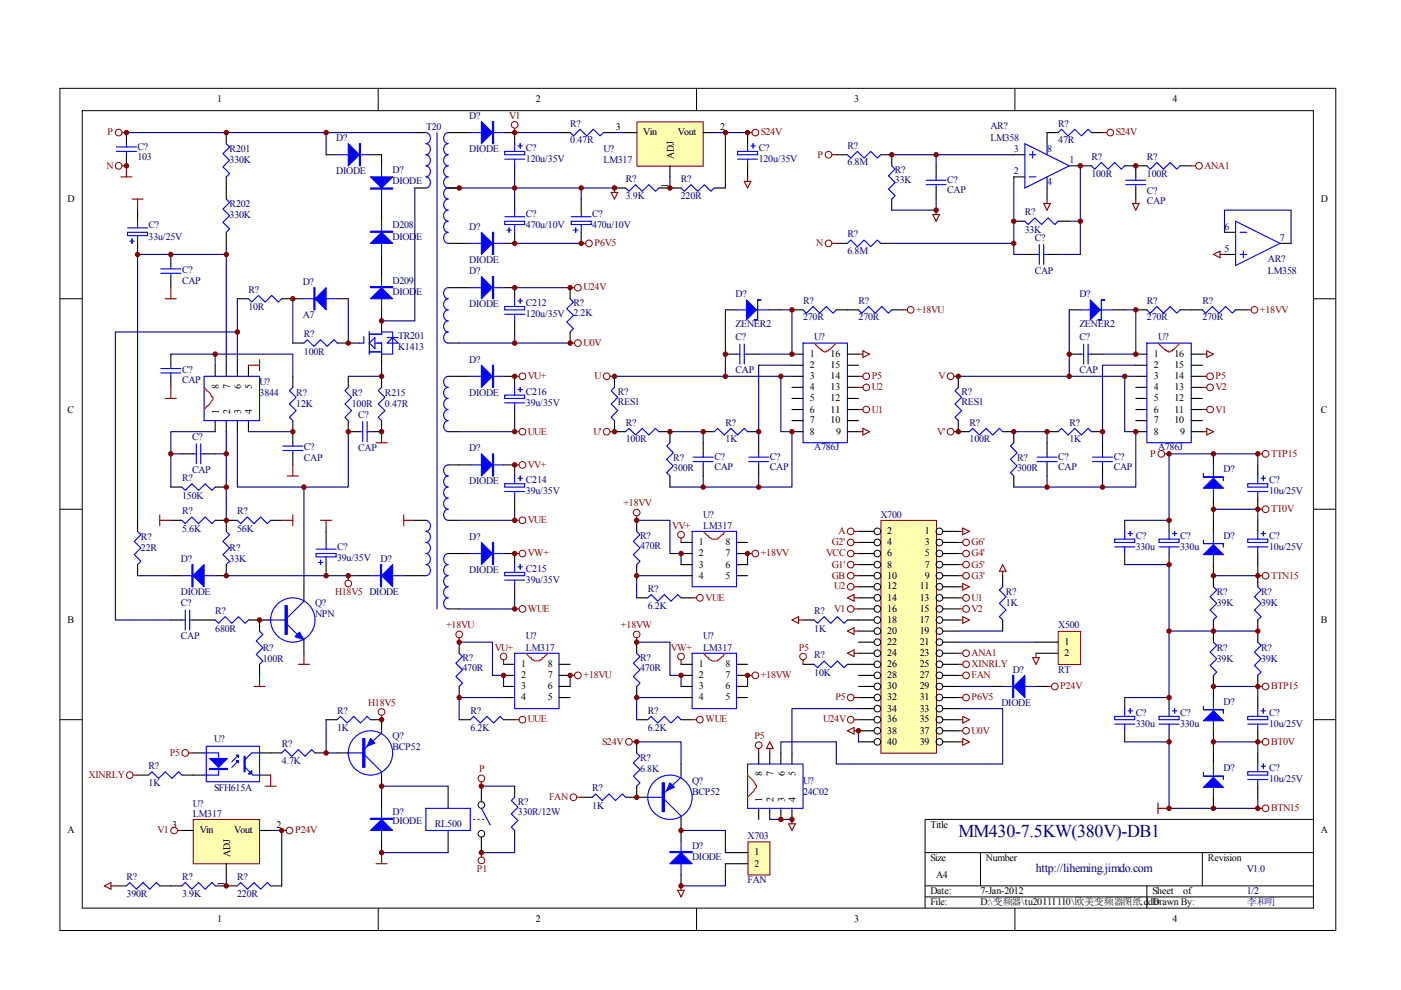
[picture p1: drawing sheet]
<svg xmlns="http://www.w3.org/2000/svg" width="297mm" height="210mm" viewBox="0 0 297 210" stroke-linecap="round" stroke-linejoin="round" font-family="sans-serif">
<defs><g id="words">
<text font-size="3.8" fill="#000080" x="203.2" y="177.5">MM430-7.5KW(380V)-DB1</text>
<text font-size="2.5" fill="#000080" x="219.6" y="184.8">http://liheming.jimdo.com</text>
<g font-size="2.1">
<text x="46.1" y="21.7">1</text>
<text x="113.6" y="21.7">2</text>
<text x="181.1" y="21.7">3</text>
<text x="248.6" y="21.7">4</text>
<text x="130.6" y="27.5">3</text>
<text x="136.4" y="28.7">Vin</text>
<text x="143.7" y="28.7">Vout</text>
<text x="152.7" y="27.5">2</text>
<text x="142.8" y="33.7" transform="rotate(-90 142.8 33.7)">ADJ</text>
<text x="141.6" y="39.9" transform="rotate(-90 141.6 39.9)">1</text>
<text x="14.3" y="42.8">D</text>
<text x="280.1" y="42.8">D</text>
<text x="171.7" y="75.7">1</text>
<text x="176.1" y="75.7">16</text>
<text x="244.6" y="75.7">1</text>
<text x="249" y="75.7">16</text>
<text x="46.4" y="82.4" transform="rotate(-90 46.4 82.4)">8</text>
<text x="48.8" y="82.4" transform="rotate(-90 48.8 82.4)">7</text>
<text x="51.1" y="82.4" transform="rotate(-90 51.1 82.4)">6</text>
<text x="53.4" y="82.4" transform="rotate(-90 53.4 82.4)">5</text>
<text x="171.7" y="78.1">2</text>
<text x="171.7" y="80.4">3</text>
<text x="171.7" y="82.7">4</text>
<text x="176.1" y="82.7">13</text>
<text x="176.1" y="80.4">14</text>
<text x="176.1" y="78.1">15</text>
<text x="244.6" y="78.1">2</text>
<text x="244.6" y="80.4">3</text>
<text x="244.6" y="82.7">4</text>
<text x="249" y="82.7">13</text>
<text x="249" y="80.4">14</text>
<text x="249" y="78.1">15</text>
<text x="14.3" y="87.5">C</text>
<text x="46.4" y="87.8" transform="rotate(-90 46.4 87.8)">1</text>
<text x="48.8" y="87.8" transform="rotate(-90 48.8 87.8)">2</text>
<text x="51.1" y="87.8" transform="rotate(-90 51.1 87.8)">3</text>
<text x="53.4" y="87.8" transform="rotate(-90 53.4 87.8)">4</text>
<text x="171.7" y="85.1">5</text>
<text x="171.7" y="87.5">6</text>
<text x="171.7" y="89.8">7</text>
<text x="176.1" y="89.8">10</text>
<text x="176.1" y="87.5">11</text>
<text x="176.1" y="85.1">12</text>
<text x="244.6" y="85.1">5</text>
<text x="244.6" y="87.5">6</text>
<text x="244.6" y="89.8">7</text>
<text x="249" y="89.8">10</text>
<text x="249" y="87.5">11</text>
<text x="249" y="85.1">12</text>
<text x="280.1" y="87.5">C</text>
<text x="171.7" y="92.1">8</text>
<text x="177.3" y="92.1">9</text>
<text x="244.6" y="92.1">8</text>
<text x="250.2" y="92.1">9</text>
<text x="188.1" y="113.3">2</text>
<text x="196.1" y="113.3">1</text>
<text x="148.2" y="115.6">1</text>
<text x="148.2" y="118">2</text>
<text x="153.8" y="118">7</text>
<text x="153.8" y="115.6">8</text>
<text x="188.1" y="115.6">4</text>
<text x="188.1" y="118">6</text>
<text x="196.1" y="115.6">3</text>
<text x="196.1" y="118">5</text>
<text x="148.2" y="120.3">3</text>
<text x="148.2" y="122.7">4</text>
<text x="153.8" y="122.7">5</text>
<text x="153.8" y="120.3">6</text>
<text x="188.1" y="120.3">8</text>
<text x="188.1" y="122.7">10</text>
<text x="188.1" y="125">12</text>
<text x="195" y="125">11</text>
<text x="196.1" y="120.3">7</text>
<text x="196.1" y="122.7">9</text>
<text x="188.1" y="127.4">14</text>
<text x="188.1" y="129.7">16</text>
<text x="195" y="127.4">13</text>
<text x="195" y="129.7">15</text>
<text x="14.3" y="132.1">B</text>
<text x="188.1" y="132.1">18</text>
<text x="188.1" y="134.4">20</text>
<text x="188.1" y="136.8">22</text>
<text x="195" y="132.1">17</text>
<text x="195" y="134.4">19</text>
<text x="195" y="136.8">21</text>
<text x="225.7" y="136.8">1</text>
<text x="280.1" y="132.1">B</text>
<text x="110.5" y="141.5">1</text>
<text x="110.5" y="143.8">2</text>
<text x="116.2" y="143.8">7</text>
<text x="116.2" y="141.5">8</text>
<text x="148.2" y="141.5">1</text>
<text x="148.2" y="143.8">2</text>
<text x="153.8" y="143.8">7</text>
<text x="153.8" y="141.5">8</text>
<text x="188.1" y="139.1">24</text>
<text x="188.1" y="141.5">26</text>
<text x="188.1" y="143.8">28</text>
<text x="195" y="139.1">23</text>
<text x="195" y="141.5">25</text>
<text x="195" y="143.8">27</text>
<text x="225.7" y="139.1">2</text>
<text x="110.5" y="146.1">3</text>
<text x="110.5" y="148.5">4</text>
<text x="116.2" y="148.5">5</text>
<text x="116.2" y="146.1">6</text>
<text x="148.2" y="146.1">3</text>
<text x="148.2" y="148.5">4</text>
<text x="153.8" y="148.5">5</text>
<text x="153.8" y="146.1">6</text>
<text x="188.1" y="146.1">30</text>
<text x="188.1" y="148.5">32</text>
<text x="195" y="146.1">29</text>
<text x="195" y="148.5">31</text>
<text x="188.1" y="150.9">34</text>
<text x="188.1" y="153.2">36</text>
<text x="188.1" y="155.5">38</text>
<text x="195" y="150.9">33</text>
<text x="195" y="153.2">35</text>
<text x="195" y="155.5">37</text>
<text x="188.1" y="157.9">40</text>
<text x="195" y="157.9">39</text>
<text x="161.6" y="164.6" transform="rotate(-90 161.6 164.6)">8</text>
<text x="164" y="164.6" transform="rotate(-90 164 164.6)">7</text>
<text x="166.4" y="164.6" transform="rotate(-90 166.4 164.6)">6</text>
<text x="168.7" y="164.6" transform="rotate(-90 168.7 164.6)">5</text>
<text x="161.6" y="169.9" transform="rotate(-90 161.6 169.9)">1</text>
<text x="164" y="169.9" transform="rotate(-90 164 169.9)">2</text>
<text x="166.4" y="169.9" transform="rotate(-90 166.4 169.9)">3</text>
<text x="168.7" y="169.9" transform="rotate(-90 168.7 169.9)">4</text>
<text x="14.3" y="176.7">A</text>
<text x="36.5" y="175.5">3</text>
<text x="42.3" y="176.7">Vin</text>
<text x="49.6" y="176.7">Vout</text>
<text x="58.6" y="175.5">2</text>
<text x="197.3" y="175.5">Title</text>
<text x="280.1" y="176.7">A</text>
<text x="48.8" y="181.7" transform="rotate(-90 48.8 181.7)">ADJ</text>
<text x="159.9" y="181.4">1</text>
<text x="159.9" y="183.7">2</text>
<text x="197.3" y="182.6">Size</text>
<text x="209" y="182.6">Number</text>
<text x="256.1" y="182.6">Revision</text>
<text x="47.6" y="187.8" transform="rotate(-90 47.6 187.8)">1</text>
<text x="197.3" y="189.6">Date:</text>
<text x="197.3" y="192">File:</text>
<text x="198.5" y="186.1">A4</text>
<text x="207.9" y="189.6">7-Jan-2012</text>
<text x="207.9" y="192">D:\变频器\tu20111110\欧美变频器图纸.ddb</text>
<text x="244.3" y="189.6">Sheet</text>
<text x="244.3" y="192">Drawn By:</text>
<text x="250.9" y="189.6">of</text>
<text x="46.1" y="195.5">1</text>
<text x="113.6" y="195.5">2</text>
<text x="181.1" y="195.5">3</text>
<text x="248.6" y="195.5">4</text>
</g>
<g font-size="2.1" fill="#800000">
<text x="22.8" y="28.7">P</text>
<text x="107.9" y="25.2">V1</text>
<text x="161.3" y="28.7">S24V</text>
<text x="236.6" y="28.7">S24V</text>
<text x="22.6" y="35.7">N</text>
<text x="173.3" y="33.5">P</text>
<text x="255.4" y="35.7">ANA1</text>
<text x="126.1" y="52.2">P6V5</text>
<text x="173.1" y="52.2">N</text>
<text x="123.7" y="61.6">U24V</text>
<text x="194.2" y="66.3">+18VU</text>
<text x="267.1" y="66.3">+18VV</text>
<text x="123.7" y="73.3">U0V</text>
<text x="111.9" y="80.4">VU+</text>
<text x="126.1" y="80.4">U</text>
<text x="184.8" y="80.4">P5</text>
<text x="184.8" y="82.7">U2</text>
<text x="199" y="80.4">V</text>
<text x="257.7" y="80.4">P5</text>
<text x="257.7" y="82.7">V2</text>
<text x="184.8" y="87.5">U1</text>
<text x="257.7" y="87.5">V1</text>
<text x="111.9" y="92.1">UUE</text>
<text x="125.8" y="92.1">U'</text>
<text x="198.7" y="92.1">V'</text>
<text x="111.9" y="99.2">VV+</text>
<text x="243.8" y="96.9">P</text>
<text x="269.5" y="96.9">TTP15</text>
<text x="132.2" y="107.4">+18VV</text>
<text x="111.9" y="110.9">VUE</text>
<text x="142.5" y="112.1">VV+</text>
<text x="177.8" y="113.3">A</text>
<text x="269.5" y="108.6">TT0V</text>
<text x="111.9" y="118">VW+</text>
<text x="161.3" y="118">+18VV</text>
<text x="175.2" y="118">VCC</text>
<text x="176.4" y="115.6">G2'</text>
<text x="206" y="115.6">G6'</text>
<text x="206" y="118">G4'</text>
<text x="176.4" y="122.7">GB</text>
<text x="176.4" y="120.3">G1'</text>
<text x="176.9" y="125">U2</text>
<text x="206" y="120.3">G5'</text>
<text x="206" y="122.7">G3'</text>
<text x="269.5" y="122.7">TTN15</text>
<text x="71" y="126.2">H18V5 DIODE</text>
<text x="111.9" y="129.7">WUE</text>
<text x="149.6" y="127.4">VUE</text>
<text x="176.9" y="129.7">V1</text>
<text x="206" y="127.4">U1</text>
<text x="206" y="129.7">V2</text>
<text x="94.6" y="133.2">+18VU</text>
<text x="104.9" y="137.9">VU+</text>
<text x="131.7" y="133.2">+18VW</text>
<text x="142.2" y="137.9">VW+</text>
<text x="169.3" y="137.9">P5</text>
<text x="123.7" y="143.8">+18VU</text>
<text x="161.3" y="143.8">+18VW</text>
<text x="206" y="143.8">FAN</text>
<text x="206" y="141.5">XINRLY</text>
<text x="206" y="139.1">ANA1</text>
<text x="78.1" y="149.7">H18V5</text>
<text x="177.1" y="148.5">P5</text>
<text x="206" y="148.5">P6V5</text>
<text x="224.8" y="146.1">P24V</text>
<text x="269.5" y="146.1">BTP15</text>
<text x="111.9" y="153.2">UUE</text>
<text x="149.6" y="153.2">WUE</text>
<text x="174.5" y="153.2">U24V</text>
<text x="206" y="155.5">U0V</text>
<text x="36" y="160.3">P5</text>
<text x="127.7" y="157.9">S24V</text>
<text x="159.9" y="156.7">P5</text>
<text x="269.5" y="157.9">BT0V</text>
<text x="18.8" y="164.9">XINRLY</text>
<text x="101.6" y="163.8">P</text>
<text x="116.4" y="169.6">FAN</text>
<text x="269.5" y="172">BTN15</text>
<text x="33.4" y="176.7">V1</text>
<text x="62.6" y="176.7">P24V</text>
<text x="101.1" y="184.9">P1</text>
</g>
<g font-size="2.1" fill="#000080">
<text x="71.3" y="29.9">D?</text>
<text x="90.3" y="27.5">T20</text>
<text x="99.5" y="25.2">D?</text>
<text x="120.9" y="26.9">R?</text>
<text x="210" y="27.3">AR?</text>
<text x="210" y="29.9">LM358</text>
<text x="224.4" y="26.9">R?</text>
<text x="29.1" y="31.8">C?</text>
<text x="29.1" y="33.9">103</text>
<text x="48.7" y="32.3">R201</text>
<text x="48.7" y="34.6">330K</text>
<text x="99.5" y="32.3">DIODE</text>
<text x="111.5" y="32">C?</text>
<text x="111.5" y="34.4">120u/35V</text>
<text x="120.9" y="30.3">0.47R</text>
<text x="127.9" y="32.3">U?</text>
<text x="127.9" y="34.6">LM317</text>
<text x="160.9" y="32">C?</text>
<text x="160.9" y="34.4">120u/35V</text>
<text x="179.7" y="31.5">R?</text>
<text x="179.7" y="35.1">6.8M</text>
<text x="215" y="32.3">3</text>
<text x="222" y="32.3">8</text>
<text x="224.4" y="30.3">47R</text>
<text x="226.7" y="34.6">1</text>
<text x="231.4" y="33.9">R?</text>
<text x="243.2" y="33.9">R?</text>
<text x="71.3" y="36.9">DIODE</text>
<text x="83.2" y="36.7">D?</text>
<text x="83.2" y="39">DIODE</text>
<text x="132.7" y="38.6">R?</text>
<text x="144.4" y="38.6">R?</text>
<text x="189.7" y="36.7">R?</text>
<text x="189.7" y="38.8">33K</text>
<text x="200.8" y="38.8">C?</text>
<text x="200.8" y="40.9">CAP</text>
<text x="215" y="36.9">2</text>
<text x="222" y="39.3">4</text>
<text x="231.4" y="37.6">100R</text>
<text x="243.2" y="37.6">100R</text>
<text x="243.2" y="41.2">C?</text>
<text x="48.7" y="44">R202</text>
<text x="48.7" y="46.3">330K</text>
<text x="111.5" y="46.1">C?</text>
<text x="125.6" y="46.1">C?</text>
<text x="132.7" y="42.1">3.9K</text>
<text x="144.4" y="42.1">220R</text>
<text x="217.3" y="45.6">R?</text>
<text x="243.2" y="43.3">CAP</text>
<text x="31.5" y="48.4">C?</text>
<text x="31.5" y="50.8">33u/25V</text>
<text x="83.2" y="48.4">D208</text>
<text x="83.2" y="50.8">DIODE</text>
<text x="99.5" y="48.7">D?</text>
<text x="111.5" y="48.4">470u/10V</text>
<text x="125.6" y="48.4">470u/10V</text>
<text x="179.7" y="50.3">R?</text>
<text x="179.7" y="53.9">6.8M</text>
<text x="217.3" y="49.4">33K</text>
<text x="219.4" y="51.1">C?</text>
<text x="259.6" y="53.4">5</text>
<text x="259.6" y="48.7">6</text>
<text x="271.4" y="51.1">7</text>
<text x="38.6" y="57.8">C?</text>
<text x="99.5" y="55.7">DIODE</text>
<text x="99.5" y="58.1">D?</text>
<text x="219.4" y="58.1">CAP</text>
<text x="268.8" y="55.5">AR?</text>
<text x="268.8" y="58.1">LM358</text>
<text x="38.6" y="60.2">CAP</text>
<text x="52.7" y="62.1">R?</text>
<text x="52.7" y="65.8">10R</text>
<text x="64.2" y="60.5">D?</text>
<text x="83.2" y="60.2">D209</text>
<text x="83.2" y="62.5">DIODE</text>
<text x="99.5" y="65.1">DIODE</text>
<text x="111.5" y="64.9">C212</text>
<text x="121.6" y="64.9">R?</text>
<text x="156" y="63">D?</text>
<text x="170.3" y="64.4">R?</text>
<text x="182" y="64.4">R?</text>
<text x="228.9" y="63">D?</text>
<text x="243.2" y="64.4">R?</text>
<text x="254.9" y="64.4">R?</text>
<text x="64.2" y="67.5">A7</text>
<text x="64.4" y="71.5">R?</text>
<text x="84.4" y="71.9">TR201</text>
<text x="111.5" y="67.2">120u/35V</text>
<text x="121.6" y="67">2.2K</text>
<text x="156" y="69.4">ZENER2</text>
<text x="170.3" y="67.9">270R</text>
<text x="182" y="67.9">270R</text>
<text x="228.9" y="69.4">ZENER2</text>
<text x="243.2" y="67.9">270R</text>
<text x="254.9" y="67.9">270R</text>
<text x="64.4" y="75.2">100R</text>
<text x="84.4" y="74.3">K1413</text>
<text x="99.5" y="76.9">D?</text>
<text x="156" y="72.2">C?</text>
<text x="172.6" y="72.2">U?</text>
<text x="228.9" y="72.2">C?</text>
<text x="245.5" y="72.2">U?</text>
<text x="38.6" y="79">C?</text>
<text x="38.6" y="81.3">CAP</text>
<text x="55" y="81.5">U?</text>
<text x="55" y="83.9">3844</text>
<text x="62.8" y="83.9">R?</text>
<text x="74.6" y="83.9">R?</text>
<text x="81.6" y="83.9">R215</text>
<text x="99.5" y="83.9">DIODE</text>
<text x="111.5" y="83.7">C216</text>
<text x="131" y="83.7">R?</text>
<text x="156" y="79">CAP</text>
<text x="203.9" y="83.7">R?</text>
<text x="228.9" y="79">CAP</text>
<text x="62.8" y="86.3">12K</text>
<text x="74.6" y="86.3">100R</text>
<text x="75.9" y="88.6">C?</text>
<text x="81.6" y="86.3">0.47R</text>
<text x="111.5" y="86">39u/35V</text>
<text x="131" y="85.8">RES1</text>
<text x="203.9" y="85.8">RES1</text>
<text x="40.7" y="93.3">C?</text>
<text x="64.4" y="95.4">C?</text>
<text x="75.9" y="95.7">CAP</text>
<text x="99.5" y="95.7">D?</text>
<text x="132.7" y="90.3">R?</text>
<text x="132.7" y="93.7">100R</text>
<text x="153.8" y="90.3">R?</text>
<text x="153.8" y="93.7">1K</text>
<text x="172.6" y="95.4">A786J</text>
<text x="205.6" y="90.3">R?</text>
<text x="205.6" y="93.7">100R</text>
<text x="226.7" y="90.3">R?</text>
<text x="226.7" y="93.7">1K</text>
<text x="245.5" y="95.4">A786J</text>
<text x="40.7" y="100.3">CAP</text>
<text x="64.4" y="97.8">CAP</text>
<text x="142.7" y="97.8">R?</text>
<text x="142.7" y="99.9">300R</text>
<text x="151.5" y="97.6">C?</text>
<text x="151.5" y="99.7">CAP</text>
<text x="163.2" y="97.6">C?</text>
<text x="163.2" y="99.7">CAP</text>
<text x="215.6" y="97.8">R?</text>
<text x="215.6" y="99.9">300R</text>
<text x="224.4" y="97.6">C?</text>
<text x="224.4" y="99.7">CAP</text>
<text x="236.1" y="97.6">C?</text>
<text x="236.1" y="99.7">CAP</text>
<text x="259.4" y="100.1">D?</text>
<text x="38.6" y="102">R?</text>
<text x="38.6" y="105.8">150K</text>
<text x="99.5" y="102.7">DIODE</text>
<text x="111.5" y="102.5">C214</text>
<text x="111.5" y="104.8">39u/35V</text>
<text x="269.1" y="102.5">C?</text>
<text x="269.1" y="104.8">10u/25V</text>
<text x="38.6" y="109.1">R?</text>
<text x="38.6" y="112.8">5.6K</text>
<text x="50.3" y="109.1">R?</text>
<text x="50.3" y="112.8">56K</text>
<text x="149.1" y="109.7">U?</text>
<text x="149.1" y="112.1">LM317</text>
<text x="186.7" y="109.7">X700</text>
<text x="29.9" y="114.5">R?</text>
<text x="29.9" y="116.8">22R</text>
<text x="38.4" y="119.1">D?</text>
<text x="48.7" y="116.8">R?</text>
<text x="48.7" y="119.1">33K</text>
<text x="71.5" y="116.6">C?</text>
<text x="71.5" y="118.9">39u/35V</text>
<text x="80.7" y="119.1">D?</text>
<text x="99.5" y="114.5">D?</text>
<text x="135.7" y="114.2">R?</text>
<text x="135.7" y="116.3">470R</text>
<text x="240.8" y="114.2">C?</text>
<text x="240.8" y="116.6">330u</text>
<text x="250.2" y="114.2">C?</text>
<text x="250.2" y="116.6">330u</text>
<text x="259.4" y="114.2">D?</text>
<text x="269.1" y="114.2">C?</text>
<text x="269.1" y="116.6">10u/25V</text>
<text x="99.5" y="121.5">DIODE</text>
<text x="111.5" y="121.3">C215</text>
<text x="111.5" y="123.6">39u/35V</text>
<text x="137.3" y="125.5">R?</text>
<text x="38.4" y="126.2">DIODE</text>
<text x="38.4" y="128.5">C?</text>
<text x="45.6" y="130.1">R?</text>
<text x="66.8" y="128.5">Q?</text>
<text x="66.8" y="130.9">NPN</text>
<text x="137.3" y="129.2">6.2K</text>
<text x="172.6" y="130.1">R?</text>
<text x="213.3" y="126.2">R?</text>
<text x="213.3" y="128.5">1K</text>
<text x="258" y="126.2">R?</text>
<text x="258" y="128.5">39K</text>
<text x="267.4" y="126.2">R?</text>
<text x="267.4" y="128.5">39K</text>
<text x="38.4" y="135.6">CAP</text>
<text x="45.6" y="134">680R</text>
<text x="55.7" y="137.9">R?</text>
<text x="111.5" y="135.6">U?</text>
<text x="111.5" y="137.9">LM317</text>
<text x="149.1" y="135.6">U?</text>
<text x="149.1" y="137.9">LM317</text>
<text x="172.6" y="134">1K</text>
<text x="224.4" y="133.2">X500</text>
<text x="258" y="137.9">R?</text>
<text x="267.4" y="137.9">R?</text>
<text x="55.7" y="140.3">100R</text>
<text x="98" y="140.1">R?</text>
<text x="98" y="142.2">470R</text>
<text x="135.7" y="140.1">R?</text>
<text x="135.7" y="142.2">470R</text>
<text x="172.6" y="139.5">R?</text>
<text x="172.6" y="143.4">10K</text>
<text x="214.7" y="142.6">D?</text>
<text x="224.4" y="142.6">RT</text>
<text x="258" y="140.3">39K</text>
<text x="267.4" y="140.3">39K</text>
<text x="212.3" y="149.7">DIODE</text>
<text x="259.4" y="149.5">D?</text>
<text x="71.5" y="151.3">R?</text>
<text x="71.5" y="155">1K</text>
<text x="99.7" y="151.3">R?</text>
<text x="99.7" y="155">6.2K</text>
<text x="137.3" y="151.3">R?</text>
<text x="137.3" y="155">6.2K</text>
<text x="240.8" y="151.8">C?</text>
<text x="240.8" y="154.1">330u</text>
<text x="250.2" y="151.8">C?</text>
<text x="250.2" y="154.1">330u</text>
<text x="269.1" y="151.8">C?</text>
<text x="269.1" y="154.1">10u/25V</text>
<text x="45.4" y="157.4">U?</text>
<text x="59.8" y="158.3">R?</text>
<text x="59.8" y="161.9">4.7K</text>
<text x="83.2" y="156.7">Q?</text>
<text x="83.2" y="159.1">BCP52</text>
<text x="135.7" y="161.4">R?</text>
<text x="31.5" y="163.1">R?</text>
<text x="31.5" y="166.6">1K</text>
<text x="45.4" y="167.7">SFH615A</text>
<text x="125.6" y="167.7">R?</text>
<text x="135.7" y="163.8">6.8K</text>
<text x="146.7" y="166.1">Q?</text>
<text x="170.3" y="166.1">U?</text>
<text x="259.4" y="163.5">D?</text>
<text x="269.1" y="163.5">C?</text>
<text x="269.1" y="165.9">10u/25V</text>
<text x="40.9" y="171">U?</text>
<text x="40.9" y="173.2">LM317</text>
<text x="83.2" y="172.7">D?</text>
<text x="109.8" y="170.6">R?</text>
<text x="109.8" y="172.7">330R/12W</text>
<text x="125.6" y="171.5">1K</text>
<text x="146.7" y="168.5">BCP52</text>
<text x="170.3" y="168.5">24C02</text>
<text x="83.2" y="174.8">DIODE</text>
<text x="92.2" y="175.3">RL500</text>
<text x="158.5" y="177.9">X703</text>
<text x="146.7" y="180">D?</text>
<text x="146.7" y="182.3">DIODE</text>
<text x="264.3" y="184.9">V1.0</text>
<text x="26.8" y="186.5">R?</text>
<text x="26.8" y="190.1">390R</text>
<text x="38.6" y="186.5">R?</text>
<text x="38.6" y="190.1">3.9K</text>
<text x="50.3" y="186.5">R?</text>
<text x="50.3" y="190.1">220R</text>
<text x="158.5" y="187.3">FAN</text>
<text x="264.3" y="189.6">1/2</text>
<text x="264.3" y="192">李和明</text>
</g>
</g></defs>
<g fill="none" stroke="#000" stroke-width=".21">
<path d="M12.7 18.7h270.5v178.6h-270.5zM80.2 18.7v4.7M147.7 18.7v4.7M215.2 18.7v4.7M17.4 23.5h261.1v169h-261.1zM12.7 63.3h4.7M278.4 63.3h4.7M12.7 108h4.7M278.4 108h4.7M12.7 152.6h4.7M278.4 152.6h4.7M278.4 173.7h-82.3v18.8"/>
<path d="M80.2 192.5v4.7M147.7 192.5v4.7M196.1 180.8h82.3M196.1 187.8h82.3M196.1 190.2h82.3M207.9 180.8v7M215.2 192.5v4.7M243.2 187.8v4.7M254.9 180.8v7"/>
</g>
<g fill="none" stroke="#000" stroke-width=".23">
<path d="M48 28.1v2.4M48 37.5v4.7M69.1 32.8h2.4M78.5 32.8h2.4v2.4M88 28.1h2.3M88 39.9h2.3M95 28.1h4.7M95 39.9h2.4M106.8 28.1h2.3M29.2 44.6v2.3M29.2 51.6v2.3M36.2 53.9v2.4"/>
<path d="M36.2 58.6v2.4M48 49.3v2.3M80.9 42.2v4.7M80.9 53.9v4.7M95 51.6h4.7M106.8 51.6h2.3M36.2 75.1v2.3M36.2 79.8v2.3M45.6 77.4v2.4M48 77.4v2.4M50.3 77.4v2.4M50.3 63.3h2.4"/>
<path d="M52.7 77.4v2.4M59.7 63.3h4.7M62.1 72.7h2.3M62.1 79.8v2.3M71.5 72.7h4.7M71.5 63.3h2.3M73.8 79.8v2.3M80.9 65.7v4.7M80.9 75.1v2.3M80.9 79.8v2.3M95 72.7h2.4M95 61h4.7"/>
<path d="M95 79.8h4.7M106.8 61h2.3M106.8 79.8h2.3M38.6 96.2h2.3M43.3 96.2h2.3M45.6 89.2v2.3M48 89.2v2.3M50.3 89.2v2.3M52.7 89.2v2.3M62.1 89.2v4.7M62.1 96.2v2.4M73.8 89.2v2.3h2.4"/>
<path d="M80.9 89.2v2.3h-2.4M95 91.5h2.4M95 98.6h4.7M106.8 98.6h2.3M29.2 110.3v2.4M29.2 119.7v2.4M36.2 110.3h2.4M36.2 103.3h2.4M45.6 110.3h4.7M45.6 103.3h2.4M48 119.7v2.4h-2.4M48 110.3v2.4"/>
<path d="M57.4 110.3h2.3M69.1 112.7v2.3M69.1 119.7v2.4M88 110.3h2.3M95 110.3h2.4M95 117.4h4.7M106.8 117.4h2.3M36.2 122.1h2.4M36.2 131.5h2.4M40.9 131.5h4.7M52.7 131.5h4.7M55 131.5v2.3"/>
<path d="M64.4 124.4v2.4M64.4 136.2v2.3M76.2 122.1h2.3M85.6 122.1h4.7M95 129.1h2.4M55 140.9v2.3"/>
</g>
<g fill="none" stroke="#00f" stroke-width=".23">
<path d="M48 30.5l.7 .7-1.4 1.4 1.4 1.4-1.4 1.4 1.4 1.4-.7 .7M71.5 32.8h7M80.9 35.2v7M90.3 28.1a1.2 1.2 0 0 1 .9 1.2 1.2 1.2 0 0 1-.9 1.2 1.2 1.2 0 0 1 .9 1.1 1.2 1.2 0 0 1-.9 1.2 1.2 1.2 0 0 1 .9 1.2 1.2 1.2 0 0 1-.9 1.2 1.2 1.2 0 0 1 .9 1.1 1.2 1.2 0 0 1-.9 1.2 1.2 1.2 0 0 1 .9 1.2 1.2 1.2 0 0 1-.9 1.2M92.7 28.1v101M95 28.1a1.2 1.2 0 0 0-.9 1.2 1.2 1.2 0 0 0 .9 1.2 1.21 1.21 0 0 0-.9 1.1 1.21 1.21 0 0 0 .9 1.2 1.2 1.2 0 0 0-.9 1.2 1.2 1.2 0 0 0 .9 1.2 1.2 1.2 0 0 0-.9 1.1 1.2 1.2 0 0 0 .9 1.2 1.2 1.2 0 0 0-.9 1.2 1.2 1.2 0 0 0 .9 1.2 1.2 1.2 0 0 0-.9 1.1 1.2 1.2 0 0 0 .9 1.2 1.2 1.2 0 0 0-.9 1.2 1.2 1.2 0 0 0 .9 1.2 1.2 1.2 0 0 0-.9 1.1 1.2 1.2 0 0 0 .9 1.2 1.21 1.21 0 0 0-.9 1.2 1.21 1.21 0 0 0 .9 1.2 1.2 1.2 0 0 0-.9 1.1 1.2 1.2 0 0 0 .9 1.2M99.7 28.1h7.1M27 49.3h4.3v.7h-4.3zM27 48.3h4.3M27.5 51.1h1M28 50.7v.9M29.2 46.9v1.4"/>
<path d="M29.2 50v1.6M34.1 57h4.2M34.1 57.9h4.2M36.2 56.3v.7M36.2 57.9v.7M48 42.2l.7 .7-1.4 1.4 1.4 1.4-1.4 1.4 1.4 1.4-.7 .8M80.9 46.9v7M80.9 58.6v7.1M99.7 51.6h7.1M34.1 78.1h4.2M34.1 79.1h4.2M36.2 77.4v.7"/>
<path d="M36.2 79.1v.7M43.3 79.8h11.7v9.4h-11.7zM52.7 63.3l.7 .7 1.4-1.4 1.4 1.4 1.4-1.4 1.4 1.4 .7-.7M64.4 72.7l.7-.7 1.5 1.4 1.4-1.4 1.4 1.4 1.4-1.4 .7 .7M64.4 63.3h7.1M77.1 71.3v1.4h-.9M78.3 70.9h2.6v-.5h2.3v4.7h-2.3v-2.4h-1.4M78.3 70.4v4.7M78.3 74.6h2.6M78.3 72.7l1.2-1.1v2.3zM82.1 72.7l1.1-1.1 1.2 1.1zM82.1 71.6h2.3"/>
<path d="M95 65.7a1.2 1.2 0 0 0-.9 1.2 1.2 1.2 0 0 0 .9 1.1 1.2 1.2 0 0 0-.9 1.2 1.2 1.2 0 0 0 .9 1.2 1.2 1.2 0 0 0-.9 1.2 1.2 1.2 0 0 0 .9 1.1M95 61a1.2 1.2 0 0 0-.9 1.2 1.2 1.2 0 0 0 .9 1.1 1.2 1.2 0 0 0-.9 1.2 1.2 1.2 0 0 0 .9 1.2M95 79.8a1.2 1.2 0 0 0-.9 1.2 1.2 1.2 0 0 0 .9 1.1 1.2 1.2 0 0 0-.9 1.2 1.2 1.2 0 0 0 .9 1.2 1.2 1.2 0 0 0-.9 1.2 1.2 1.2 0 0 0 .9 1.1 1.2 1.2 0 0 0-.9 1.2 1.2 1.2 0 0 0 .9 1.2 1.2 1.2 0 0 0-.9 1.2 1.2 1.2 0 0 0 .9 1.1M99.7 61h7.1M99.7 79.8h7.1M40.9 96.2h.7M41.6 94.1v4.2M42.6 96.2h.7M42.6 94.1v4.2M60 94.6h4.2M60 95.5h4.2M62.1 82.1l-.7 .7 1.4 1.4-1.4 1.5 1.4 1.4-1.4 1.4 .7 .7"/>
<path d="M62.1 93.9v.7M62.1 95.5v.7M73.8 82.1l-.7 .7 1.4 1.4-1.4 1.5 1.4 1.4-1.4 1.4 .7 .7M76.2 91.5h.7M76.9 89.4v4.2M77.8 91.5h.7M77.8 89.4v4.2M80.9 82.1l-.7 .7 1.4 1.4-1.4 1.5 1.4 1.4-1.4 1.4 .7 .7M95 98.6a1.2 1.2 0 0 0-.9 1.1 1.2 1.2 0 0 0 .9 1.2 1.2 1.2 0 0 0-.9 1.2 1.2 1.2 0 0 0 .9 1.2 1.2 1.2 0 0 0-.9 1.1 1.2 1.2 0 0 0 .9 1.2 1.2 1.2 0 0 0-.9 1.2 1.2 1.2 0 0 0 .9 1.2 1.2 1.2 0 0 0-.9 1.1 1.2 1.2 0 0 0 .9 1.2M99.7 98.6h7.1M29.2 112.7l.7 .7-1.4 1.4 1.4 1.4-1.4 1.4 1.4 1.4-.7 .7M38.6 103.3l.7 .7 1.4-1.4 1.4 1.4 1.4-1.4 1.4 1.4 .7-.7"/>
<path d="M38.6 110.3l.7 .7 1.4-1.4 1.4 1.4 1.4-1.4 1.4 1.4 .7-.7M48 112.7l.7 .7-1.4 1.4 1.4 1.4-1.4 1.4 1.4 1.4-.7 .7M50.3 110.3l.7 .7 1.4-1.4 1.5 1.4 1.4-1.4 1.4 1.4 .7-.7M67 117.4h4.3v.7h-4.3zM67 116.4h4.3M67.5 119.2h.9M68 118.8v.9M69.1 115v1.4M69.1 118.1v1.6M90.3 110.3a1.2 1.2 0 0 1 .9 1.2 1.2 1.2 0 0 1-.9 1.2 1.2 1.2 0 0 1 .9 1.1 1.2 1.2 0 0 1-.9 1.2 1.2 1.2 0 0 1 .9 1.2 1.2 1.2 0 0 1-.9 1.2 1.2 1.2 0 0 1 .9 1.1 1.2 1.2 0 0 1-.9 1.2 1.2 1.2 0 0 1 .9 1.2 1.2 1.2 0 0 1-.9 1.2M95 117.4a1.2 1.2 0 0 0-.9 1.1 1.2 1.2 0 0 0 .9 1.2 1.2 1.2 0 0 0-.9 1.2 1.2 1.2 0 0 0 .9 1.2 1.2 1.2 0 0 0-.9 1.1 1.2 1.2 0 0 0 .9 1.2 1.2 1.2 0 0 0-.9 1.2 1.2 1.2 0 0 0 .9 1.2M99.7 117.4h7.1"/>
<path d="M38.6 122.1h7M38.6 131.5h.7M39.3 129.3v4.3M40.2 131.5h.7M40.2 129.3v4.3M45.6 131.5l.7 .7 1.4-1.4 1.4 1.4 1.5-1.4 1.4 1.4 .7-.7M55 133.8l.7 .7-1.4 1.4 1.4 1.4-1.4 1.4 1.4 1.4-.7 .8M57.4 131.5h3.5M60.9 132.4l2.1 2.1M64.4 126.8v.7l-3.5 3.5M64.4 135.7v.5M78.5 122.1h7.1"/>
<path d="M95 126.8a1.2 1.2 0 0 0-.9 1.1 1.2 1.2 0 0 0 .9 1.2"/>
<circle cx="62.1" cy="131.5" r="4.7"/>
</g>
<path d="M43.3 82.1l.4 .5v.2h.3l.7 .7 .2 .7h.3a.74 .74 0 0 1-.5 1v.2l-.7 .7h-.3v.3l-.4 .4" fill="none" stroke="#f00" stroke-width=".23"/>
<g fill="#00f" stroke="#00f" stroke-width=".23">
<path d="M73.8 30.5l2.4 2.3-2.4 2.4z"/>
<path d="M78.5 37.5h4.7l-2.3 2.4z"/>
<path d="M78.5 51.6l2.4-2.3 2.3 2.3z"/>
<path d="M78.5 63.3l2.4-2.3 2.3 2.3z"/>
<path d="M66.8 63.3l2.3-2.3v4.7z"/>
<path d="M43.3 119.7v4.7l-2.4-2.3z"/>
<path d="M83.2 119.7v4.7l-2.3-2.3z"/>
<path d="M62.6 135l.9-1 .9 1.7z"/>
<path d="M102.1 25.8l2.3 2.3-2.3 2.4z"/>
<path d="M102.1 49.3l2.3 2.3-2.3 2.3z"/>
<path d="M102.1 58.6l2.3 2.4-2.3 2.3z"/>
<path d="M102.1 77.4l2.3 2.4-2.3 2.3z"/>
<path d="M102.1 96.2l2.3 2.4-2.3 2.3z"/>
<path d="M102.1 115l2.3 2.4-2.3 2.3z"/>
<path d="M76.2 30.5h.2v4.7h-.2z" fill-rule="evenodd"/>
<path d="M78.5 39.9h4.7v.2h-4.7z" fill-rule="evenodd"/>
<path d="M78.5 49h4.7v.3h-4.7z" fill-rule="evenodd"/>
<path d="M78.5 60.8h4.7v.2h-4.7z" fill-rule="evenodd"/>
<path d="M66.6 61h.2v4.7h-.2z" fill-rule="evenodd"/>
<path d="M40.7 119.7h.2v4.7h-.2z" fill-rule="evenodd"/>
<path d="M80.7 119.7h.2v4.7h-.2z" fill-rule="evenodd"/>
<path d="M60.4 128.4h.5v6.1h-.5z" fill-rule="evenodd"/>
<path d="M104.4 25.8h.2v4.7h-.2z" fill-rule="evenodd"/>
<path d="M104.4 49.3h.2v4.6h-.2z" fill-rule="evenodd"/>
<path d="M104.4 58.6h.2v4.7h-.2z" fill-rule="evenodd"/>
<path d="M104.4 77.4h.2v4.7h-.2z" fill-rule="evenodd"/>
<path d="M104.4 96.2h.2v4.7h-.2z" fill-rule="evenodd"/>
<path d="M104.4 115h.2v4.7h-.2z" fill-rule="evenodd"/>
</g>
<g fill="none" stroke="#800000" stroke-width=".21">
<circle cx="25.2" cy="35.2" r=".71"/>
<circle cx="25.2" cy="28.1" r=".71"/>
</g>
<g fill="none" stroke="#800000" stroke-width=".23">
<path d="M25.6 37.5h2.4M25.9 28.1h.9M25.9 35.2h.9v2.3M28 42.2h2.3M29.2 42.2v2.4M35 63.3h2.4M36.2 61v2.3M52.7 77.4h2.3M55 76.3v2.3M35 84.5h2.4M36.2 82.1v2.4M62.1 98.6v2.3"/>
<path d="M79.7 93.9h2.4M80.9 91.5v2.4M33.9 110.3h2.3M33.9 109.1v2.4M59.7 110.3h2.4M60.9 100.9h2.4M62.1 109.1v2.4M68 110.3h2.3M69.1 110.3v2.4M64.4 138.5v2.4M53.9 145.5h2.3M55 143.2v2.3"/>
<path d="M63.3 140.9h2.3"/>
</g>
<g fill="none" stroke="#000080" stroke-width=".23">
<path d="M26.8 28.1h61.2M69.1 28.1v4.7M88 39.9v28.1h-7.1M48 53.9h-18.8v56.4M48 51.6v25.8M36.2 75.1h9.4M45.6 77.4v-2.3h16.5v4.7M50.3 70.4h-25.8v61.1h11.7M50.3 63.3v14.1M62.1 63.3v9.4M73.8 63.3v9.4M80.9 77.4v2.4h-7.1"/>
<path d="M36.2 96.2h2.4M45.6 91.5h-9.4v11.8M48 91.5v4.7h-2.4M48 96.2v14.1M50.3 91.5v11.8h23.5v-11.8M52.7 91.5h9.4M64.4 103.3v21.1M29.2 122.1h7M48 122.1h28.2"/>
</g>
<g fill="#800000" stroke="#800000" stroke-width=".21">
<circle cx="48" cy="28.1" r=".47"/>
<circle cx="73.8" cy="72.7" r=".47"/>
<circle cx="62.1" cy="63.3" r=".47"/>
<circle cx="80.9" cy="79.8" r=".47"/>
<circle cx="80.9" cy="91.5" r=".47"/>
<circle cx="62.1" cy="91.5" r=".47"/>
<circle cx="73.8" cy="91.5" r=".47"/>
<circle cx="36.2" cy="96.2" r=".47"/>
<circle cx="48" cy="96.2" r=".47"/>
<circle cx="69.1" cy="28.1" r=".47"/>
<circle cx="80.9" cy="68" r=".47"/>
<circle cx="48" cy="122.1" r=".47"/>
<circle cx="48" cy="53.9" r=".47"/>
<circle cx="29.2" cy="53.9" r=".47"/>
<circle cx="69.1" cy="122.1" r=".47"/>
<circle cx="36.2" cy="53.9" r=".47"/>
<circle cx="55" cy="131.5" r=".47"/>
<circle cx="50.3" cy="70.4" r=".47"/>
<circle cx="45.6" cy="75.1" r=".47"/>
<circle cx="64.4" cy="103.3" r=".47"/>
<circle cx="48" cy="110.3" r=".47"/>
<circle cx="48" cy="103.3" r=".47"/>
</g>
<path d="M135.1 25.9h14v9.3h-14z" fill="#ffffb0"/>
<g fill="none" stroke="#800000" stroke-width=".21">
<path d="M135 25.8h14.1v9.4h-14.1z"/>
<circle cx="109.1" cy="26.5" r=".71"/>
<circle cx="160.1" cy="28.1" r=".7"/>
<circle cx="175.7" cy="32.8" r=".71"/>
<circle cx="235.4" cy="28.1" r=".7"/>
<circle cx="254.2" cy="35.2" r=".71"/>
<circle cx="124.9" cy="51.6" r=".71"/>
<circle cx="175.7" cy="51.6" r=".71"/>
<circle cx="110.8" cy="79.8" r=".71"/>
<circle cx="122.5" cy="61" r=".71"/>
<circle cx="122.5" cy="72.7" r=".71"/>
<circle cx="110.8" cy="98.6" r=".71"/>
<circle cx="110.8" cy="91.5" r=".71"/>
<circle cx="110.8" cy="110.3" r=".71"/>
<circle cx="110.8" cy="117.4" r=".71"/>
<circle cx="73.8" cy="123.7" r=".71"/>
<circle cx="110.8" cy="129.1" r=".71"/>
<circle cx="39.3" cy="159.6" r=".71"/>
<circle cx="80.9" cy="150.9" r=".71"/>
<circle cx="27.5" cy="164.3" r=".71"/>
<circle cx="102.1" cy="165" r=".71"/>
<circle cx="102.1" cy="182.4" r=".71"/>
</g>
<g fill="none" stroke="#000" stroke-width=".23">
<path d="M26.8 28.1v2.4M26.8 32.8v2.4M109.1 28.1v2.4M109.1 35.2v2.3M118.5 28.1h2.4M127.9 28.1h2.4M130.3 39.9h2.3M132.6 28.1h2.4M139.7 39.9h4.7M142 35.2v2.3M149.1 28.1h2.3M151.4 39.9h2.4"/>
<path d="M158.5 28.1v2.4M158.5 35.2v2.3M177.3 32.8h2.4M186.7 32.8h2.4v2.4M198.5 35.2v2.3M198.5 39.9v2.3M214.9 32.8h2.4M214.9 37.5h2.4M222 39.9v2.3M224.3 28.1h-2.3v2.4M226.7 35.2h4.7M231.4 28.1h2.4"/>
<path d="M238.5 35.2h4.7M240.8 35.2v2.3M240.8 39.9v2.3M250.2 35.2h2.4M109.1 42.2v2.4M109.1 49.3v2.3M123.2 42.2v2.4M123.2 49.3v2.3M177.3 51.6h2.4M186.7 51.6h2.4M189.1 42.2v2.4M214.9 46.9h2.4"/>
<path d="M217.3 53.9h2.3M222 53.9h2.3M224.3 46.9h2.4M259.6 53.9h2.4M259.6 49.3h2.4M271.4 51.6h2.3M109.1 61v2.3M109.1 68v2.4M109.1 79.8v2.3M120.9 61v2.3M120.9 70.4v2.3M109.1 86.8v2.4"/>
<path d="M109.1 98.6v2.3M109.1 105.6v2.4M109.1 117.4v2.3M109.1 124.4v2.4M40.9 159.6h2.4M55 159.6h4.7M66.8 159.6h2.3M69.1 152.6h2.4M71.5 159.6h2.3M78.5 152.6h2.4v2.3M29.2 164.3h2.3M38.6 164.3h4.7"/>
<path d="M55 164.3h2.4M80.9 164.3v2.4M80.9 169v2.4M80.9 178.4v2.4M95 166.7v4.7M95 176.1v4.7M102.1 166.7v3.3M102.1 177.5v3.3M109.1 166.7v2.3M109.1 176.1v2.3M24.5 187.8h2.3M33.9 187.8h4.7"/>
<path d="M45.6 187.8h4.7M57.4 187.8h2.3"/>
</g>
<g fill="none" stroke="#00f" stroke-width=".23">
<path d="M24.7 32.1h4.2M24.7 31.2h4.2M26.8 30.5v.7M26.8 32.1v.7M107 32.1h4.2v.7h-4.2zM107 33.7h4.2M109.1 30.5v1.6M109.1 33.7v1.5M109.8 30.9h1M110.3 30.5v.9M120.9 28.1l.7 .7 1.4-1.4 1.4 1.4 1.4-1.4 1.4 1.4 .7-.7M132.6 39.9l.7 .7 1.4-1.4 1.5 1.4 1.4-1.4 1.4 1.4 .7-.7"/>
<path d="M144.4 39.9l.7 .7 1.4-1.4 1.4 1.4 1.4-1.4 1.4 1.4 .7-.7M156.4 33.7h4.2M156.4 32.1h4.2v.7h-4.2zM158.5 30.5v1.6M158.5 33.7v1.5M159.2 30.9h.9M159.7 30.5v.9M179.7 32.8l.7 .7 1.4-1.4 1.4 1.4 1.4-1.4 1.4 1.4 .7-.7M189.1 35.2l.7 .7-1.4 1.4 1.4 1.4-1.4 1.4 1.4 1.4-.7 .7M196.4 38.2h4.2M196.4 39.2h4.2M198.5 37.5v.7"/>
<path d="M198.5 39.2v.7M217.3 30.5l9.4 4.7-9.4 4.7zM218.2 32.8h1.4M218.2 37.5h1.4M218.9 32.1v1.4M222 30.5v2.3M222 37.5v2.4M224.3 28.1l.8-.7 1.4 1.4 1.4-1.4 1.4 1.4 1.4-1.4 .7 .7M231.4 35.2l.7 .7 1.4-1.4 1.4 1.4 1.4-1.4 1.4 1.4 .8-.7M238.7 38.2h4.2M238.7 39.2h4.2M240.8 37.5v.7"/>
<path d="M240.8 39.2v.7M243.2 35.2l.7 .7 1.4-1.4 1.4 1.4 1.4-1.4 1.4 1.4 .7-.7M107 46.9h4.2v.7h-4.2zM107 46h4.2M107.5 48.8h.9M107.9 48.3v1M109.1 44.6v1.4M109.1 47.6v1.7M121.1 46h4.2M121.1 46.9h4.2v.7h-4.2zM121.6 48.8h.9M122.1 48.3v1"/>
<path d="M123.2 44.6v1.4M123.2 47.6v1.7M179.7 51.6l.7-.7 1.4 1.4 1.4-1.4 1.4 1.4 1.4-1.4 .7 .7M217.3 46.9l.7 .7 1.4-1.4 1.4 1.4 1.4-1.4 1.4 1.4 .7-.7M219.6 53.9h.8M220.4 51.8v4.3M221.3 53.9h.7M221.3 51.8v4.3M262 46.9l9.4 4.7-9.4 4.7zM262.9 53.9h1.4M262.9 49.3h1.4M263.6 53.2v1.5"/>
<path d="M107 65h4.2v.7h-4.2zM107 66.6h4.2M109.1 63.3v1.7M109.1 66.6v1.4M109.8 63.8h1M110.3 63.3v1M120.9 63.3l.7 .7-1.4 1.5 1.4 1.4-1.4 1.4 1.4 1.4-.7 .7M107 83.8h4.2v.7h-4.2zM107 85.4h4.2M109.1 82.1v1.7M109.1 85.4v1.4M109.8 82.6h1"/>
<path d="M110.3 82.1v1M107 102.6h4.2v.7h-4.2zM107 104.2h4.2M109.1 100.9v1.7M109.1 104.2v1.4M109.1 119.7v1.7M109.8 101.4h1M110.3 100.9v1M110.3 119.7v1M107 121.4h4.2v.7h-4.2zM107 123h4.2M109.1 123v1.4"/>
<path d="M109.8 120.2h1M43.3 159.6h3v4.7h-3M43.7 158.2h11.3v7.5h-11.3zM55 159.6h-1.6l-1.4 1.5M59.7 159.6l.7-.7 1.4 1.4 1.5-1.4 1.4 1.4 1.4-1.4 .7 .7M71.5 152.6l.7-.7 1.4 1.4 1.4-1.4 1.4 1.4 1.4-1.4 .7 .7M73.6 159.6h3.3M80.9 154.9v.5l-3.5 3.3M31.5 164.3l.7-.7 1.4 1.4 1.4-1.4 1.4 1.4 1.5-1.4 .7 .7M50.6 161.3l-1.5 1.4M50.6 160.1l-1.5 1.4M52 162.7l1.6 1.6h1.4"/>
<path d="M77.4 160.1l3.5 3.5v.7M80.9 171.4v7M90.3 171.4h9.4v4.7h-9.4zM100.4 173.7h.3M101.4 173.7h.2M102.1 171.4l1.8 3.5M102.3 173.7h.2M109.1 169l-.7 .7 1.4 1.4-1.4 1.5 1.4 1.4-1.4 1.4 .7 .7M26.8 187.8l.7-.7 1.4 1.4 1.4-1.4 1.4 1.4 1.5-1.4 .7 .7M38.6 187.8l.7-.7 1.4 1.4 1.4-1.4 1.4 1.4 1.4-1.4 .7 .7M50.3 187.8l.7-.7 1.4 1.4 1.5-1.4 1.4 1.4 1.4-1.4 .7 .7"/>
<circle cx="78.5" cy="159.6" r="4.7"/>
</g>
<g fill="none" stroke="#800000" stroke-width=".23">
<path d="M109.1 27.2v.9M130.3 39.9v.9M157.8 38.4h1.4l-.7 1.5zM158.5 28.1h.9M158.5 37.5v.9M176.4 32.8h.9M233.8 28.1h.9M252.6 35.2h.9M123.2 51.6h1M129.6 40.8h1.4l-.7 1.4zM176.4 51.6h.9M197.8 45.5h1.4l-.7 1.4z"/>
<path d="M198.5 44.6v.9M221.3 43.1h1.4l-.7 1.5zM222 42.2v.9M240.1 43.1h1.4l-.7 1.5zM240.8 42.2v.9M257.3 53.9l1.4-.7v1.5zM258.7 53.9h.9M109.1 79.8h1M120.9 61h.9M120.9 72.7h.9M109.1 91.5h1M109.1 98.6h1"/>
<path d="M85.6 109.1v2.4M85.6 110.3h2.4M109.1 110.3h1M109.1 117.4h1M73.8 122.1v.9M109.1 129.1h1M40 159.6h.9M80.9 151.7v.9M28.2 164.3h1M56.2 166.7h2.4M57.4 164.3v2.4M102.1 165.7v1"/>
<path d="M79.7 183.1h2.4M80.9 180.8v2.3M102.1 180.8v.9"/>
</g>
<g fill="none" stroke="#000080" stroke-width=".23">
<path d="M97.4 39.9h32.9M109.1 37.5v4.7M109.1 28.1h9.4M123.2 39.9v2.3M130.3 28.1h2.3M142 37.5v2.4M151.4 28.1h7.1M153.8 28.1v11.8M189.1 32.8h25.8M198.5 32.8v2.4M214.9 37.5v14.1h-25.8M229 35.2v11.7h-2.3"/>
<path d="M109.1 51.6h14.1M198.5 42.2v2.4h-9.4M214.9 51.6v2.3h2.4M229 46.9v7h-4.7M259.6 49.3v-4.7h14.1v7M109.1 70.4v2.3h-11.7M109.1 61h11.8M109.1 72.7h11.8M109.1 89.2v2.3h-11.7M109.1 108v2.3h-11.7M109.1 126.8v2.3h-11.7M69.1 152.6v7h2.4"/>
<path d="M95 166.7h-14.1v2.3M102.1 166.7h7M109.1 178.4v2.4h-7M80.9 180.8h14.1"/>
</g>
<g fill="#800000" stroke="#800000" stroke-width=".21">
<circle cx="109.1" cy="51.6" r=".47"/>
<circle cx="123.2" cy="51.6" r=".47"/>
<circle cx="73.8" cy="122.1" r=".47"/>
<circle cx="109.1" cy="79.8" r=".47"/>
<circle cx="109.1" cy="98.6" r=".47"/>
<circle cx="109.1" cy="117.4" r=".47"/>
<circle cx="80.9" cy="166.7" r=".47"/>
<circle cx="69.1" cy="159.6" r=".47"/>
<circle cx="80.9" cy="152.6" r=".47"/>
<circle cx="102.1" cy="166.7" r=".47"/>
<circle cx="102.1" cy="180.8" r=".47"/>
<circle cx="80.9" cy="180.8" r=".47"/>
<circle cx="130.3" cy="39.9" r=".47"/>
<circle cx="109.1" cy="39.9" r=".47"/>
<circle cx="97.4" cy="39.9" r=".47"/>
<circle cx="123.2" cy="39.9" r=".47"/>
<circle cx="158.5" cy="28.1" r=".47"/>
<circle cx="153.8" cy="28.1" r=".47"/>
<circle cx="142" cy="39.9" r=".47"/>
<circle cx="109.1" cy="28.1" r=".47"/>
<circle cx="120.9" cy="61" r=".47"/>
<circle cx="109.1" cy="61" r=".47"/>
<circle cx="109.1" cy="72.7" r=".47"/>
<circle cx="120.9" cy="72.7" r=".47"/>
<circle cx="109.1" cy="91.5" r=".47"/>
<circle cx="109.1" cy="110.3" r=".47"/>
<circle cx="109.1" cy="129.1" r=".47"/>
<circle cx="26.8" cy="35.2" r=".47"/>
<circle cx="26.8" cy="28.1" r=".47"/>
<circle cx="189.1" cy="32.8" r=".47"/>
<circle cx="240.8" cy="35.2" r=".47"/>
<circle cx="198.5" cy="44.6" r=".47"/>
<circle cx="198.5" cy="32.8" r=".47"/>
</g>
<g fill="none" stroke="#000" stroke-width=".21">
<circle cx="102.1" cy="170.7" r=".71"/>
<circle cx="102.1" cy="176.8" r=".71"/>
</g>
<g fill="#00f" stroke="#00f" stroke-width=".23">
<path d="M44.4 160.8h3.8l-1.9 1.9z"/>
<path d="M50.1 160.1h.5v.5z"/>
<path d="M50.1 161.3h.5v.5z"/>
<path d="M53.4 163.4v.7h-.7z"/>
<path d="M78.5 156.6l1 .9-1.7 .7z"/>
<path d="M78.5 176.1l2.4-2.4 2.3 2.4z"/>
<path d="M44.4 162.9h3.8v.3h-3.8z" fill-rule="evenodd"/>
<path d="M51.7 160.3h.3v3.3h-.3z" fill-rule="evenodd"/>
<path d="M76.9 156.6h.5v6.1h-.5z" fill-rule="evenodd"/>
<path d="M78.5 173.5h4.7v.2h-4.7z" fill-rule="evenodd"/>
</g>
<path d="M41.1 173.8h13.9v9.3h-13.9z" fill="#ffffb0"/>
<g fill="none" stroke="#800000" stroke-width=".21">
<path d="M41 173.8h14v9.3h-14z"/>
<circle cx="128.6" cy="79.8" r=".71"/>
<circle cx="183.7" cy="79.8" r=".71"/>
<circle cx="193.1" cy="65.7" r=".71"/>
<circle cx="201.5" cy="79.8" r=".71"/>
<circle cx="256.6" cy="79.8" r=".71"/>
<circle cx="266" cy="65.7" r=".71"/>
<circle cx="128.6" cy="91.5" r=".7"/>
<circle cx="183.7" cy="82.1" r=".71"/>
<circle cx="183.7" cy="86.8" r=".7"/>
<circle cx="201.5" cy="91.5" r=".71"/>
<circle cx="256.6" cy="82.1" r=".71"/>
<circle cx="256.6" cy="86.8" r=".71"/>
<circle cx="135" cy="108.7" r=".7"/>
<circle cx="144.4" cy="113.4" r=".71"/>
<circle cx="160.1" cy="117.4" r=".7"/>
<circle cx="97.4" cy="134.5" r=".71"/>
<circle cx="106.8" cy="139.2" r=".7"/>
<circle cx="135" cy="134.5" r=".7"/>
<circle cx="144.4" cy="139.2" r=".71"/>
<circle cx="148.4" cy="126.8" r=".71"/>
<circle cx="110.8" cy="152.6" r=".71"/>
<circle cx="122.5" cy="143.2" r=".71"/>
<circle cx="148.4" cy="152.6" r=".7"/>
<circle cx="160.1" cy="143.2" r=".71"/>
<circle cx="36.9" cy="176.1" r=".71"/>
<circle cx="61.4" cy="176.1" r=".71"/>
</g>
<g fill="none" stroke="#000" stroke-width=".23">
<path d="M130.3 79.8v2.3M153.8 75.1h2.4M153.8 65.7h2.4M158.5 75.1h2.4M163.2 65.7h2.4M167.9 75.1h2.4M167.9 77.4h2.4M167.9 79.8h2.4M167.9 65.7h2.4M177.3 65.7h4.7M179.7 75.1h2.3M179.7 77.4h2.3"/>
<path d="M179.7 79.8h2.3M189.1 65.7h2.3M203.2 79.8v2.3M226.7 75.1h2.3M226.7 65.7h2.3M231.4 75.1h2.4M236.1 65.7h2.4M240.8 75.1h2.4M240.8 77.4h2.4M240.8 79.8h2.4M240.8 65.7h2.4M250.2 65.7h4.7"/>
<path d="M252.6 75.1h2.3M252.6 77.4h2.3M252.6 79.8h2.3M262 65.7h2.3M130.3 89.2v2.3h2.3M139.7 91.5h2.3v2.4M149.1 91.5h2.3M149.1 93.9v2.3M149.1 98.6v2.3M158.5 91.5h2.4M160.9 93.9v2.3M160.9 98.6v2.3"/>
<path d="M167.9 82.1h2.4M167.9 84.5h2.4M167.9 86.8h2.4M167.9 89.2h2.4M167.9 91.5h2.4M179.7 82.1h2.3M179.7 84.5h2.3M179.7 86.8h2.3M179.7 89.2h2.3M179.7 91.5h2.3M203.2 89.2v2.3h2.3M212.6 91.5h2.3v2.4"/>
<path d="M222 91.5h2.3M222 93.9v2.3M222 98.6v2.3M231.4 91.5h2.4M233.8 93.9v2.3M233.8 98.6v2.3M240.8 82.1h2.4M240.8 84.5h2.4M240.8 86.8h2.4M240.8 89.2h2.4M240.8 91.5h2.4M252.6 82.1h2.3"/>
<path d="M252.6 84.5h2.3M252.6 86.8h2.3M252.6 89.2h2.3M252.6 91.5h2.3M135 110.3v2.4M135 119.7v2.4M142 100.9v2.4M144.4 115h2.3M144.4 117.4h2.3M144.4 119.7h2.3M156.2 115h2.3M156.2 117.4h2.3"/>
<path d="M156.2 119.7h2.3M214.9 100.9v2.4M97.4 136.2v2.3M135 136.2v2.3M135 126.8h2.3M144.4 122.1h2.3M144.4 126.8h2.3M156.2 122.1h2.3M97.4 145.5v2.4M97.4 152.6h2.3M106.8 140.9h2.3M106.8 143.2h2.3"/>
<path d="M106.8 145.5h2.3M106.8 147.9h2.3M106.8 152.6h2.3M118.5 140.9h2.4M118.5 143.2h2.4M118.5 145.5h2.4M118.5 147.9h2.4M135 152.6h2.3M135 145.5v2.4M144.4 140.9h2.3M144.4 143.2h2.3M144.4 145.5h2.3"/>
<path d="M144.4 147.9h2.3M144.4 152.6h2.3M156.2 140.9h2.3M156.2 143.2h2.3M156.2 145.5h2.3M156.2 147.9h2.3M38.6 176.1h2.3M55 176.1h2.4M48 183.1v2.4"/>
</g>
<g fill="none" stroke="#800000" stroke-width=".23">
<path d="M129.3 79.8h1M182 79.8h1M182 75.1h1M183 74.4l1.4 .7-1.4 .7zM191.4 65.7h1M202.2 79.8h1M254.9 79.8h1M254.9 75.1h1M255.9 74.4l1.4 .7-1.4 .7zM264.3 65.7h1M129.3 91.5h1M182 91.5h1"/>
<path d="M182 82.1h1M182 86.8h1M183 90.8l1.4 .7-1.4 .7zM202.2 91.5h1M254.9 91.5h1M254.9 82.1h1M254.9 86.8h1M255.9 90.8l1.4 .7-1.4 .7zM135 109.4v.9M144.4 114.1v.9M158.5 117.4h.9M97.4 135.2v1"/>
<path d="M106.8 139.9v1M135 135.2v1M144.4 139.9v1M146.7 126.8h1M109.1 152.6h1M120.9 143.2h.9M146.7 152.6h1M158.5 143.2h.9M37.6 176.1h1M59.7 176.1h1M22.1 187.8l1.4-.7v1.4zM23.5 187.8h1"/>
</g>
<g fill="none" stroke="#000080" stroke-width=".23">
<path d="M130.3 79.8h35.3M153.8 65.7v14.1M165.6 65.7h2.3v9.4h-7M167.9 79.8h-2.3v11.7h2.3v11.8h-25.9M167.9 77.4h-7v16.5M203.2 79.8h35.3M226.7 65.7v14.1M238.5 65.7h2.3v9.4h-7M240.8 79.8h-2.3v11.7h2.3v11.8h-25.9M240.8 77.4h-7v16.5M142 91.5h7.1v2.4M214.9 91.5h7.1v2.4"/>
<path d="M135 110.3h7v7.1h2.4v2.3M149.1 100.9v2.4M158.5 117.4v2.3M160.9 100.9v2.4M222 100.9v2.4M233.8 100.9v2.4M97.4 136.2h7v7h2.4v2.3M135 136.2h7v7h2.4v2.3M144.4 122.1h-9.4v4.7M106.8 147.9h-9.4v4.7M120.9 143.2v2.3M144.4 147.9h-9.4v4.7"/>
<path d="M158.5 143.2v2.3M57.4 176.1h2.3v11.7M48 185.5v2.3"/>
</g>
<g fill="#800000" stroke="#800000" stroke-width=".21">
<circle cx="48" cy="187.8" r=".47"/>
<circle cx="59.7" cy="176.1" r=".47"/>
<circle cx="106.8" cy="143.2" r=".47"/>
<circle cx="120.9" cy="143.2" r=".47"/>
<circle cx="97.4" cy="136.2" r=".47"/>
<circle cx="97.4" cy="147.9" r=".47"/>
<circle cx="214.9" cy="46.9" r=".47"/>
<circle cx="229.1" cy="35.2" r=".47"/>
<circle cx="229" cy="46.9" r=".47"/>
<circle cx="214.9" cy="51.6" r=".47"/>
<circle cx="167.9" cy="75.1" r=".47"/>
<circle cx="167.9" cy="91.5" r=".47"/>
<circle cx="130.3" cy="91.5" r=".47"/>
<circle cx="130.3" cy="79.8" r=".47"/>
<circle cx="167.9" cy="65.7" r=".47"/>
<circle cx="153.8" cy="75.1" r=".47"/>
<circle cx="142" cy="91.5" r=".47"/>
<circle cx="149.1" cy="91.5" r=".47"/>
<circle cx="160.9" cy="91.5" r=".47"/>
<circle cx="165.6" cy="79.8" r=".47"/>
<circle cx="153.8" cy="79.8" r=".47"/>
<circle cx="149.1" cy="103.3" r=".47"/>
<circle cx="160.9" cy="103.3" r=".47"/>
<circle cx="240.8" cy="75.1" r=".47"/>
<circle cx="240.8" cy="91.5" r=".47"/>
<circle cx="203.2" cy="91.5" r=".47"/>
<circle cx="203.2" cy="79.8" r=".47"/>
<circle cx="240.8" cy="65.7" r=".47"/>
<circle cx="226.7" cy="75.1" r=".47"/>
<circle cx="214.9" cy="91.5" r=".47"/>
<circle cx="222" cy="91.5" r=".47"/>
<circle cx="233.8" cy="91.5" r=".47"/>
<circle cx="238.5" cy="79.8" r=".47"/>
<circle cx="226.7" cy="79.8" r=".47"/>
<circle cx="222" cy="103.3" r=".47"/>
<circle cx="233.8" cy="103.3" r=".47"/>
<circle cx="144.4" cy="117.4" r=".47"/>
<circle cx="158.5" cy="117.4" r=".47"/>
<circle cx="135" cy="110.3" r=".47"/>
<circle cx="135" cy="122.1" r=".47"/>
<circle cx="144.4" cy="143.2" r=".47"/>
<circle cx="158.5" cy="143.2" r=".47"/>
<circle cx="135" cy="136.2" r=".47"/>
<circle cx="135" cy="147.9" r=".47"/>
</g>
<g fill="none" stroke="#00f" stroke-width=".23">
<path d="M156.2 65.7h7M156.2 75.1h.7M156.9 73v4.2M157.8 75.1h.7M157.8 73v4.2M170.3 72.7h9.4v21.2h-9.4zM170.3 65.7l.7 .7 1.4-1.4 1.4 1.4 1.4-1.4 1.4 1.4 .7-.7M182 65.7l.7 .7 1.4-1.4 1.4 1.4 1.5-1.4 1.4 1.4 .7-.7M229 65.7h7.1M229 75.1h.8M229.8 73v4.2M230.7 75.1h.7"/>
<path d="M230.7 73v4.2M243.2 72.7h9.4v21.2h-9.4zM243.2 65.7l.7 .7 1.4-1.4 1.4 1.4 1.4-1.4 1.4 1.4 .7-.7M254.9 65.7l.7 .7 1.4-1.4 1.4 1.4 1.5-1.4 1.4 1.4 .7-.7M130.3 82.1l-.7 .7 1.4 1.4-1.4 1.5 1.4 1.4-1.4 1.4 .7 .7M132.6 91.5l.7-.7 1.4 1.4 1.5-1.4 1.4 1.4 1.4-1.4 .7 .7M142 93.9l-.7 .7 1.4 1.4-1.4 1.4 1.4 1.4-1.4 1.4 .7 .7M147 96.9h4.2M147 97.9h4.2M149.1 96.2v.7M149.1 97.9v.7M151.4 91.5l.8-.7 1.4 1.4 1.4-1.4 1.4 1.4 1.4-1.4 .7 .7"/>
<path d="M158.7 96.9h4.3M158.7 97.9h4.3M160.9 96.2v.7M160.9 97.9v.7M203.2 82.1l-.7 .7 1.4 1.4-1.4 1.5 1.4 1.4-1.4 1.4 .7 .7M205.5 91.5l.7-.7 1.5 1.4 1.4-1.4 1.4 1.4 1.4-1.4 .7 .7M214.9 93.9l-.7 .7 1.4 1.4-1.4 1.4 1.4 1.4-1.4 1.4 .7 .7M219.9 96.9h4.2M219.9 97.9h4.2M222 96.2v.7M222 97.9v.7M224.3 91.5l.8-.7 1.4 1.4 1.4-1.4 1.4 1.4 1.4-1.4 .7 .7"/>
<path d="M231.6 96.9h4.3M231.6 97.9h4.3M233.8 96.2v.7M233.8 97.9v.7M135 112.7l.7 .7-1.4 1.4 1.4 1.4-1.4 1.4 1.4 1.4-.7 .7M146.7 112.7h9.5v11.7h-9.5zM97.4 138.5l.7 .7-1.4 1.4 1.4 1.4-1.4 1.4 1.4 1.4-.7 .7M109.1 138.5h9.4v11.7h-9.4zM135 138.5l.7 .7-1.4 1.4 1.4 1.4-1.4 1.4 1.4 1.4-.7 .7M137.3 126.8l.7-.7 1.5 1.4 1.4-1.4 1.4 1.4 1.4-1.4 .7 .7M146.7 138.5h9.5v11.7h-9.5zM99.7 152.6l.7-.7 1.4 1.4 1.4-1.4 1.4 1.4 1.5-1.4 .7 .7"/>
<path d="M137.3 152.6l.7-.7 1.5 1.4 1.4-1.4 1.4 1.4 1.4-1.4 .7 .7"/>
</g>
<path d="M172.6 72.7l1.4 1.4h.3v.3l.4 .2h.5v-.2h.5v-.3h.2l1.4-1.4M245.5 72.7l1.4 1.4h.3v.3h.4v.2h.5l.5-.2v-.3h.2l1.4-1.4M149.1 112.7l.9 .9h.3a1.27 1.27 0 0 0 1.6 .7h.3v-.2h.2l.7-.7h.2v-.3l.5-.4M111.5 138.5l.9 .9h.2v.3a1.71 1.71 0 0 0 2.4 0v-.3h.2l1-.9M149.1 138.5l.9 .9h.3v.3a2.17 2.17 0 0 0 1.9 .4v-.2h.2l.7-.7h.2v-.2l.5-.5" fill="none" stroke="#f00" stroke-width=".23"/>
<g fill="#00f" stroke="#00f" stroke-width=".23">
<path d="M158.3 63.6l2.1 2.1-2.1 2.1z"/>
<path d="M231.2 63.6l2.1 2.1-2.1 2.1z"/>
<path d="M160.6 63.6v4.2h-.7h.7v-4.2h.7z" fill-rule="evenodd"/>
<path d="M233.5 63.6v4.2h-.7h.7v-4.2h.7z" fill-rule="evenodd"/>
</g>
<path d="M186.9 110.4h11.6v49.3h-11.6z" fill="#ffffb0"/>
<g fill="none" stroke="#800000" stroke-width=".21">
<path d="M186.8 110.3h11.7v49.4h-11.7z"/>
<circle cx="180.4" cy="112.7" r=".71"/>
<circle cx="180.4" cy="115" r=".7"/>
<circle cx="180.4" cy="119.7" r=".7"/>
<circle cx="180.4" cy="117.4" r=".7"/>
<circle cx="204.8" cy="115" r=".71"/>
<circle cx="204.8" cy="119.7" r=".71"/>
<circle cx="204.8" cy="117.4" r=".71"/>
<circle cx="170.3" cy="139.2" r=".7"/>
<circle cx="180.4" cy="129.1" r=".71"/>
<circle cx="180.4" cy="124.4" r=".7"/>
<circle cx="180.4" cy="122.1" r=".7"/>
<circle cx="204.8" cy="129.1" r=".71"/>
<circle cx="204.8" cy="126.8" r=".71"/>
<circle cx="204.8" cy="138.5" r=".71"/>
<circle cx="204.8" cy="122.1" r=".71"/>
<circle cx="160.9" cy="158" r=".71"/>
<circle cx="180.4" cy="152.6" r=".7"/>
<circle cx="180.4" cy="147.9" r=".7"/>
<circle cx="204.8" cy="143.2" r=".71"/>
<circle cx="204.8" cy="140.8" r=".71"/>
<circle cx="204.8" cy="147.9" r=".71"/>
<circle cx="204.8" cy="154.9" r=".71"/>
<circle cx="223.6" cy="145.5" r=".71"/>
</g>
<g fill="none" stroke="#000" stroke-width=".21">
<circle cx="186" cy="112.7" r=".71"/>
<circle cx="186" cy="115" r=".71"/>
<circle cx="186" cy="119.7" r=".71"/>
<circle cx="186" cy="117.4" r=".71"/>
<circle cx="199.2" cy="112.7" r=".71"/>
<circle cx="199.2" cy="115" r=".7"/>
<circle cx="199.2" cy="119.7" r=".7"/>
<circle cx="199.2" cy="117.4" r=".7"/>
<circle cx="186" cy="129.1" r=".71"/>
<circle cx="186" cy="126.8" r=".71"/>
<circle cx="186" cy="133.8" r=".71"/>
<circle cx="186" cy="124.4" r=".71"/>
<circle cx="186" cy="138.5" r=".71"/>
<circle cx="186" cy="136.2" r=".71"/>
<circle cx="186" cy="131.5" r=".71"/>
<circle cx="186" cy="122.1" r=".71"/>
<circle cx="199.2" cy="129.1" r=".71"/>
<circle cx="199.2" cy="126.8" r=".71"/>
<circle cx="199.2" cy="124.4" r=".7"/>
<circle cx="199.2" cy="133.8" r=".7"/>
<circle cx="199.2" cy="138.5" r=".7"/>
<circle cx="199.2" cy="136.2" r=".7"/>
<circle cx="199.2" cy="131.5" r=".7"/>
<circle cx="199.2" cy="122.1" r=".7"/>
<circle cx="186" cy="143.2" r=".71"/>
<circle cx="186" cy="157.3" r=".71"/>
<circle cx="186" cy="145.5" r=".71"/>
<circle cx="186" cy="140.8" r=".71"/>
<circle cx="186" cy="152.6" r=".71"/>
<circle cx="186" cy="147.9" r=".71"/>
<circle cx="186" cy="154.9" r=".71"/>
<circle cx="186" cy="150.2" r=".71"/>
<circle cx="199.2" cy="143.2" r=".71"/>
<circle cx="199.2" cy="157.3" r=".71"/>
<circle cx="199.2" cy="145.5" r=".71"/>
<circle cx="199.2" cy="140.8" r=".71"/>
<circle cx="199.2" cy="152.6" r=".7"/>
<circle cx="199.2" cy="147.9" r=".7"/>
<circle cx="199.2" cy="154.9" r=".7"/>
<circle cx="199.2" cy="150.2" r=".7"/>
</g>
<g fill="none" stroke="#000" stroke-width=".23">
<path d="M182 112.7h3.3M182 115h3.3M182 117.4h3.3M182 119.7h3.3M199.9 112.7h3.3M199.9 115h3.3M199.9 117.4h3.3M199.9 119.7h3.3M170.3 131.5h2.3M179.7 131.5h5.6M182 122.1h3.3M182 124.4h3.3"/>
<path d="M182 126.8h3.3M182 129.1h3.3M182 133.8h3.3M182 136.2h3.3M182 138.5h3.3M199.9 122.1h3.3M199.9 124.4h3.3M199.9 126.8h3.3M199.9 129.1h3.3M199.9 131.5h3.3M199.9 133.8h3.3M199.9 136.2h3.3"/>
<path d="M199.9 138.5h3.3M160.9 159.6v2.4M163.2 159.6v2.4M165.6 159.6v2.4M167.9 159.6v2.4M170.3 140.9h2.3M179.7 140.9h5.6M182 143.2h3.3M182 145.5h3.3M182 147.9h3.3M182 150.2h3.3M182 152.6h3.3"/>
<path d="M182 154.9h3.3M182 157.3h3.3M199.9 140.9h3.3M199.9 143.2h3.3M199.9 145.5h3.3M199.9 147.9h3.3M199.9 150.2h3.3M199.9 152.6h3.3M199.9 154.9h3.3M199.9 157.3h3.3M210.2 145.5h2.4M219.6 145.5h2.4"/>
<path d="M160.9 171.4v2.3M163.2 171.4v2.3M165.6 171.4v2.3M167.9 171.4v2.3"/>
</g>
<g fill="none" stroke="#800000" stroke-width=".23">
<path d="M181.1 112.7h.9M181.1 117.4h.9M181.1 115h.9M181.1 119.7h.9M203.2 112.7h.9M203.2 117.4h.9M203.2 115h.9M203.2 119.7h.9M204.1 112l1.4 .7-1.4 .7zM167.9 131.5l1.4-.7v1.4zM169.3 131.5h1M170.3 139.9v1"/>
<path d="M179.7 126.8l1.4-.7v1.4zM179.7 133.8l1.4-.7v1.4zM179.7 138.5l1.4-.7v1.4zM181.1 122.1h.9M181.1 124.4h.9M181.1 129.1h.9M181.1 138.5h.9M181.1 126.8h.9M181.1 133.8h.9M203.2 122.1h.9M203.2 124.4h.9M203.2 129.1h.9"/>
<path d="M203.2 138.5h.9M203.2 126.8h.9M203.2 131.5h.9M204.1 123.7l1.4 .7-1.4 .7zM204.1 130.8l1.4 .7-1.4 .7zM160.9 158.7v.9M163.2 157.3l.7 1.4h-1.4zM163.2 158.7v.9M179.7 154.9l1.4-.7v1.4zM181.1 154.9h.9M181.1 147.9h.9M181.1 152.6h.9"/>
<path d="M203.2 154.9h.9M203.2 147.9h.9M203.2 143.2h.9M203.2 140.9h.9M203.2 157.3h.9M203.2 152.6h.9M204.1 151.9l1.4 .7-1.4 .7zM204.1 156.6l1.4 .7-1.4 .7zM222 145.5h.9M167.2 174.7h1.4l-.7 1.4zM167.9 173.7v1"/>
</g>
<path d="M172.6 131.5l.7 .7 1.4-1.4 1.4 1.4 1.5-1.4 1.4 1.4 .7-.7M172.6 140.9l.7 .7 1.4-1.5 1.4 1.5 1.5-1.5 1.4 1.5 .7-.7M212.6 145.5h7M158.5 162h11.8v9.4h-11.8z" fill="none" stroke="#00f" stroke-width=".23"/>
<g fill="#00f" stroke="#00f" stroke-width=".23">
<path d="M214.9 145.5l2.4-2.3v4.7z"/>
<path d="M214.7 143.2h.2v4.7h-.2z" fill-rule="evenodd"/>
</g>
<path d="M182 150.2h-14.1v9.4M182 154.9v2.4M203.2 150.2h9.4v11.8h-35.3v-4.7h-11.7v2.3M163.2 173.7h4.7" fill="none" stroke="#000080" stroke-width=".23"/>
<g fill="#800000" stroke="#800000" stroke-width=".21">
<circle cx="182" cy="154.9" r=".47"/>
<circle cx="165.6" cy="173.7" r=".47"/>
<circle cx="167.9" cy="173.7" r=".47"/>
</g>
<path d="M158.5 164.3l.2 .3a3.7 3.7 0 0 1 1.4 1.9h.3a.74 .74 0 0 1-.5 .9v.2l-1.4 1.4" fill="none" stroke="#f00" stroke-width=".23"/>
<path d="M224.5 134h4.6v6.9h-4.6z" fill="#ffffb0"/>
<path d="M224.4 133.9h4.7v7h-4.7z" fill="none" stroke="#800000" stroke-width=".21"/>
<path d="M212.6 122.1v2.3M212.6 131.5v2.3M219.6 136.2h4.7M219.6 138.5h4.7M135 169h2.3M144.4 162v2.3M144.4 173.7v2.4" fill="none" stroke="#000" stroke-width=".23"/>
<g fill="none" stroke="#00f" stroke-width=".23">
<path d="M212.6 124.4l-.7 .7 1.4 1.4-1.4 1.4 1.4 1.4-1.4 1.5 .7 .7M137.1 169h3.3M140.9 169.5l3.5 3.5v.7M144.4 164.3v.5l-3.5 3.3"/>
<circle cx="142" cy="169" r="4.7"/>
</g>
<path d="M212.6 119.7l.7 1.4h-1.4zM212.6 121.1v1M218.9 139.4h1.5l-.8 1.5zM219.6 138.5v.9" fill="none" stroke="#800000" stroke-width=".23"/>
<path d="M203.2 136.2h16.4M203.2 133.8h9.4" fill="none" stroke="#000080" stroke-width=".23"/>
<g fill="#00f" stroke="#00f" stroke-width=".23">
<path d="M142 166l1 .9-1.7 .7z"/>
<path d="M140.4 166h.5v6.1h-.5z" fill-rule="evenodd"/>
</g>
<path d="M158.7 178.6h4.5v6.9h-4.5z" fill="#ffffb0"/>
<g fill="none" stroke="#800000" stroke-width=".21">
<path d="M158.6 178.5h4.6v7h-4.6z"/>
<circle cx="246.2" cy="96.2" r=".71"/>
<circle cx="268.3" cy="96.2" r=".71"/>
<circle cx="268.3" cy="108" r=".71"/>
<circle cx="268.3" cy="122.1" r=".71"/>
<circle cx="133.3" cy="157.3" r=".71"/>
<circle cx="268.3" cy="157.3" r=".71"/>
<circle cx="268.3" cy="145.5" r=".71"/>
<circle cx="121.6" cy="169" r=".7"/>
<circle cx="268.3" cy="171.4" r=".71"/>
</g>
<g fill="none" stroke="#000" stroke-width=".23">
<path d="M257.3 96.2v2.4M266.7 98.6v2.3M238.5 110.3v2.4M238.5 117.4v2.3M247.9 110.3v2.4M247.9 117.4v2.3M257.3 105.6v2.4M257.3 110.3v2.4M257.3 119.7v4.7M266.7 105.6v2.4M266.7 110.3v2.4M266.7 117.4v2.3"/>
<path d="M257.3 131.5v4.7M266.7 122.1v2.3M266.7 131.5v4.7M135 157.3v2.3M238.5 147.9v2.3M238.5 154.9v2.4M247.9 147.9v2.3M247.9 154.9v2.4M257.3 143.2v4.7M257.3 154.9v2.4M257.3 159.6v2.4M266.7 143.2v2.3"/>
<path d="M266.7 147.9v2.3M266.7 154.9v2.4M266.7 159.6v2.4M123.2 169h2.4M135 166.7v2.3h-2.4M144.4 176.1v2.3M257.3 169v2.4M266.7 166.7v2.3M144.4 185.5v2.3M153.8 180.8h4.7M153.8 183.1h4.7"/>
</g>
<g fill="none" stroke="#00f" stroke-width=".23">
<path d="M257.3 98.6v7M236.3 116h4.3M236.3 114.3h4.3v.7h-4.3zM238.5 112.7v1.6M238.5 116v1.4M239.2 113.1h.9M239.6 112.7v.9M245.7 114.3h4.3v.7h-4.3zM245.7 116h4.3M247.9 112.7v1.6M247.9 116v1.4M248.6 113.1h.9"/>
<path d="M249 112.7v.9M257.3 112.7v7M264.6 116h4.2M264.6 114.3h4.2v.7h-4.2zM264.6 102.6h4.2v.7h-4.2zM264.6 104.2h4.2M266.7 100.9v1.7M266.7 104.2v1.4M266.7 112.7v1.6M266.7 116v1.4M267.4 113.1h.9M267.4 101.4h.9"/>
<path d="M267.9 100.9v1M267.9 112.7v.9M257.3 136.2l.7 .7-1.4 1.4 1.4 1.4-1.4 1.4 1.4 1.4-.7 .7M257.3 124.4l.7 .7-1.4 1.4 1.4 1.4-1.4 1.4 1.4 1.5-.7 .7M266.7 136.2l.7 .7-1.4 1.4 1.4 1.4-1.4 1.4 1.4 1.4-.7 .7M266.7 124.4l.7 .7-1.4 1.4 1.4 1.4-1.4 1.4 1.4 1.5-.7 .7M135 159.6l.7 .7-1.4 1.5 1.4 1.4-1.4 1.4 1.4 1.4-.7 .7M236.3 153.5h4.3M236.3 151.9h4.3v.7h-4.3zM238.5 150.2v1.7M238.5 153.5v1.4M239.2 150.7h.9"/>
<path d="M239.6 150.2v1M245.7 151.9h4.3v.7h-4.3zM245.7 153.5h4.3M247.9 150.2v1.7M247.9 153.5v1.4M248.6 150.7h.9M249 150.2v1M257.3 147.9v7M264.6 153.5h4.2M264.6 151.9h4.2v.7h-4.2zM266.7 150.2v1.7M266.7 153.5v1.4"/>
<path d="M267.4 150.7h.9M267.9 150.2v1M125.6 169l.7-.7 1.4 1.4 1.4-1.4 1.4 1.4 1.4-1.4 .7 .7M144.4 178.4v7.1M257.3 162v7M264.6 163.6h4.2v.7h-4.2zM264.6 165.3h4.2M266.7 162v1.6M266.7 165.3v1.4M267.4 162.5h.9M267.9 162v.9"/>
</g>
<g fill="#00f" stroke="#00f" stroke-width=".23">
<path d="M142 183.1l2.4-2.3 2.3 2.3z"/>
<path d="M255.2 166.9l2.1-2.1 2.1 2.1z"/>
<path d="M255.2 152.8l2.1-2.1 2.1 2.1z"/>
<path d="M255.2 117.6l2.1-2.1 2.1 2.1z"/>
<path d="M255.2 103.5l2.1-2.1 2.1 2.1z"/>
<path d="M142 180.5h4.7v.3h-4.7z" fill-rule="evenodd"/>
<path d="M255.2 163.9v.7h4.2v.7v-.7h-4.2z" fill-rule="evenodd"/>
<path d="M255.2 149.8v.7h4.2v.7v-.7h-4.2z" fill-rule="evenodd"/>
<path d="M255.2 114.5v.8h4.2v.7v-.7h-4.2z" fill-rule="evenodd"/>
<path d="M255.2 100.4v.8h4.2v.7v-.7h-4.2z" fill-rule="evenodd"/>
</g>
<g fill="#800000" stroke="#800000" stroke-width=".21">
<circle cx="135" cy="169" r=".47"/>
<circle cx="135" cy="157.3" r=".47"/>
<circle cx="144.4" cy="176.1" r=".47"/>
<circle cx="144.4" cy="187.8" r=".47"/>
<circle cx="266.7" cy="133.8" r=".47"/>
<circle cx="266.7" cy="145.5" r=".47"/>
<circle cx="257.3" cy="133.8" r=".47"/>
<circle cx="257.3" cy="145.5" r=".47"/>
<circle cx="247.9" cy="110.3" r=".47"/>
<circle cx="247.9" cy="119.7" r=".47"/>
<circle cx="247.9" cy="147.9" r=".47"/>
<circle cx="247.9" cy="157.3" r=".47"/>
<circle cx="266.7" cy="171.4" r=".47"/>
<circle cx="257.3" cy="122.1" r=".47"/>
<circle cx="266.7" cy="122.1" r=".47"/>
<circle cx="266.7" cy="108" r=".47"/>
<circle cx="266.7" cy="96.2" r=".47"/>
<circle cx="257.3" cy="108" r=".47"/>
<circle cx="266.7" cy="157.3" r=".47"/>
<circle cx="257.3" cy="157.3" r=".47"/>
<circle cx="247.9" cy="133.8" r=".47"/>
<circle cx="257.3" cy="96.2" r=".47"/>
<circle cx="257.3" cy="171.4" r=".47"/>
<circle cx="247.9" cy="171.4" r=".47"/>
<circle cx="247.9" cy="96.2" r=".47"/>
</g>
<g fill="none" stroke="#800000" stroke-width=".23">
<path d="M246.9 96.2h1M266.7 96.2h.9M266.7 108h.9M266.7 122.1h.9M134 157.3h1M266.7 157.3h.9M266.7 145.5h.9M122.3 169h.9M245.5 170.2v2.4M245.5 171.4h2.4M266.7 171.4h.9M143.7 188.8h1.4l-.7 1.4z"/>
<path d="M144.4 187.8v1"/>
</g>
<path d="M266.7 98.6v-2.4h-18.8v14.1h-9.4M238.5 119.7h9.4v28.2h-9.4M257.3 110.3v-2.3h9.4v2.3M266.7 119.7v2.4h-9.4M247.9 133.8h18.8M135 157.3h9.4v4.7M203.2 145.5h7M238.5 157.3h9.4v14.1h18.8v-2.4M257.3 145.5h9.4v2.4M257.3 159.6v-2.3h9.4v2.3M144.4 176.1h9.4v4.7M153.8 183.1v4.7h-9.4" fill="none" stroke="#000080" stroke-width=".23"/>
<use href="#words"/>
</svg>
